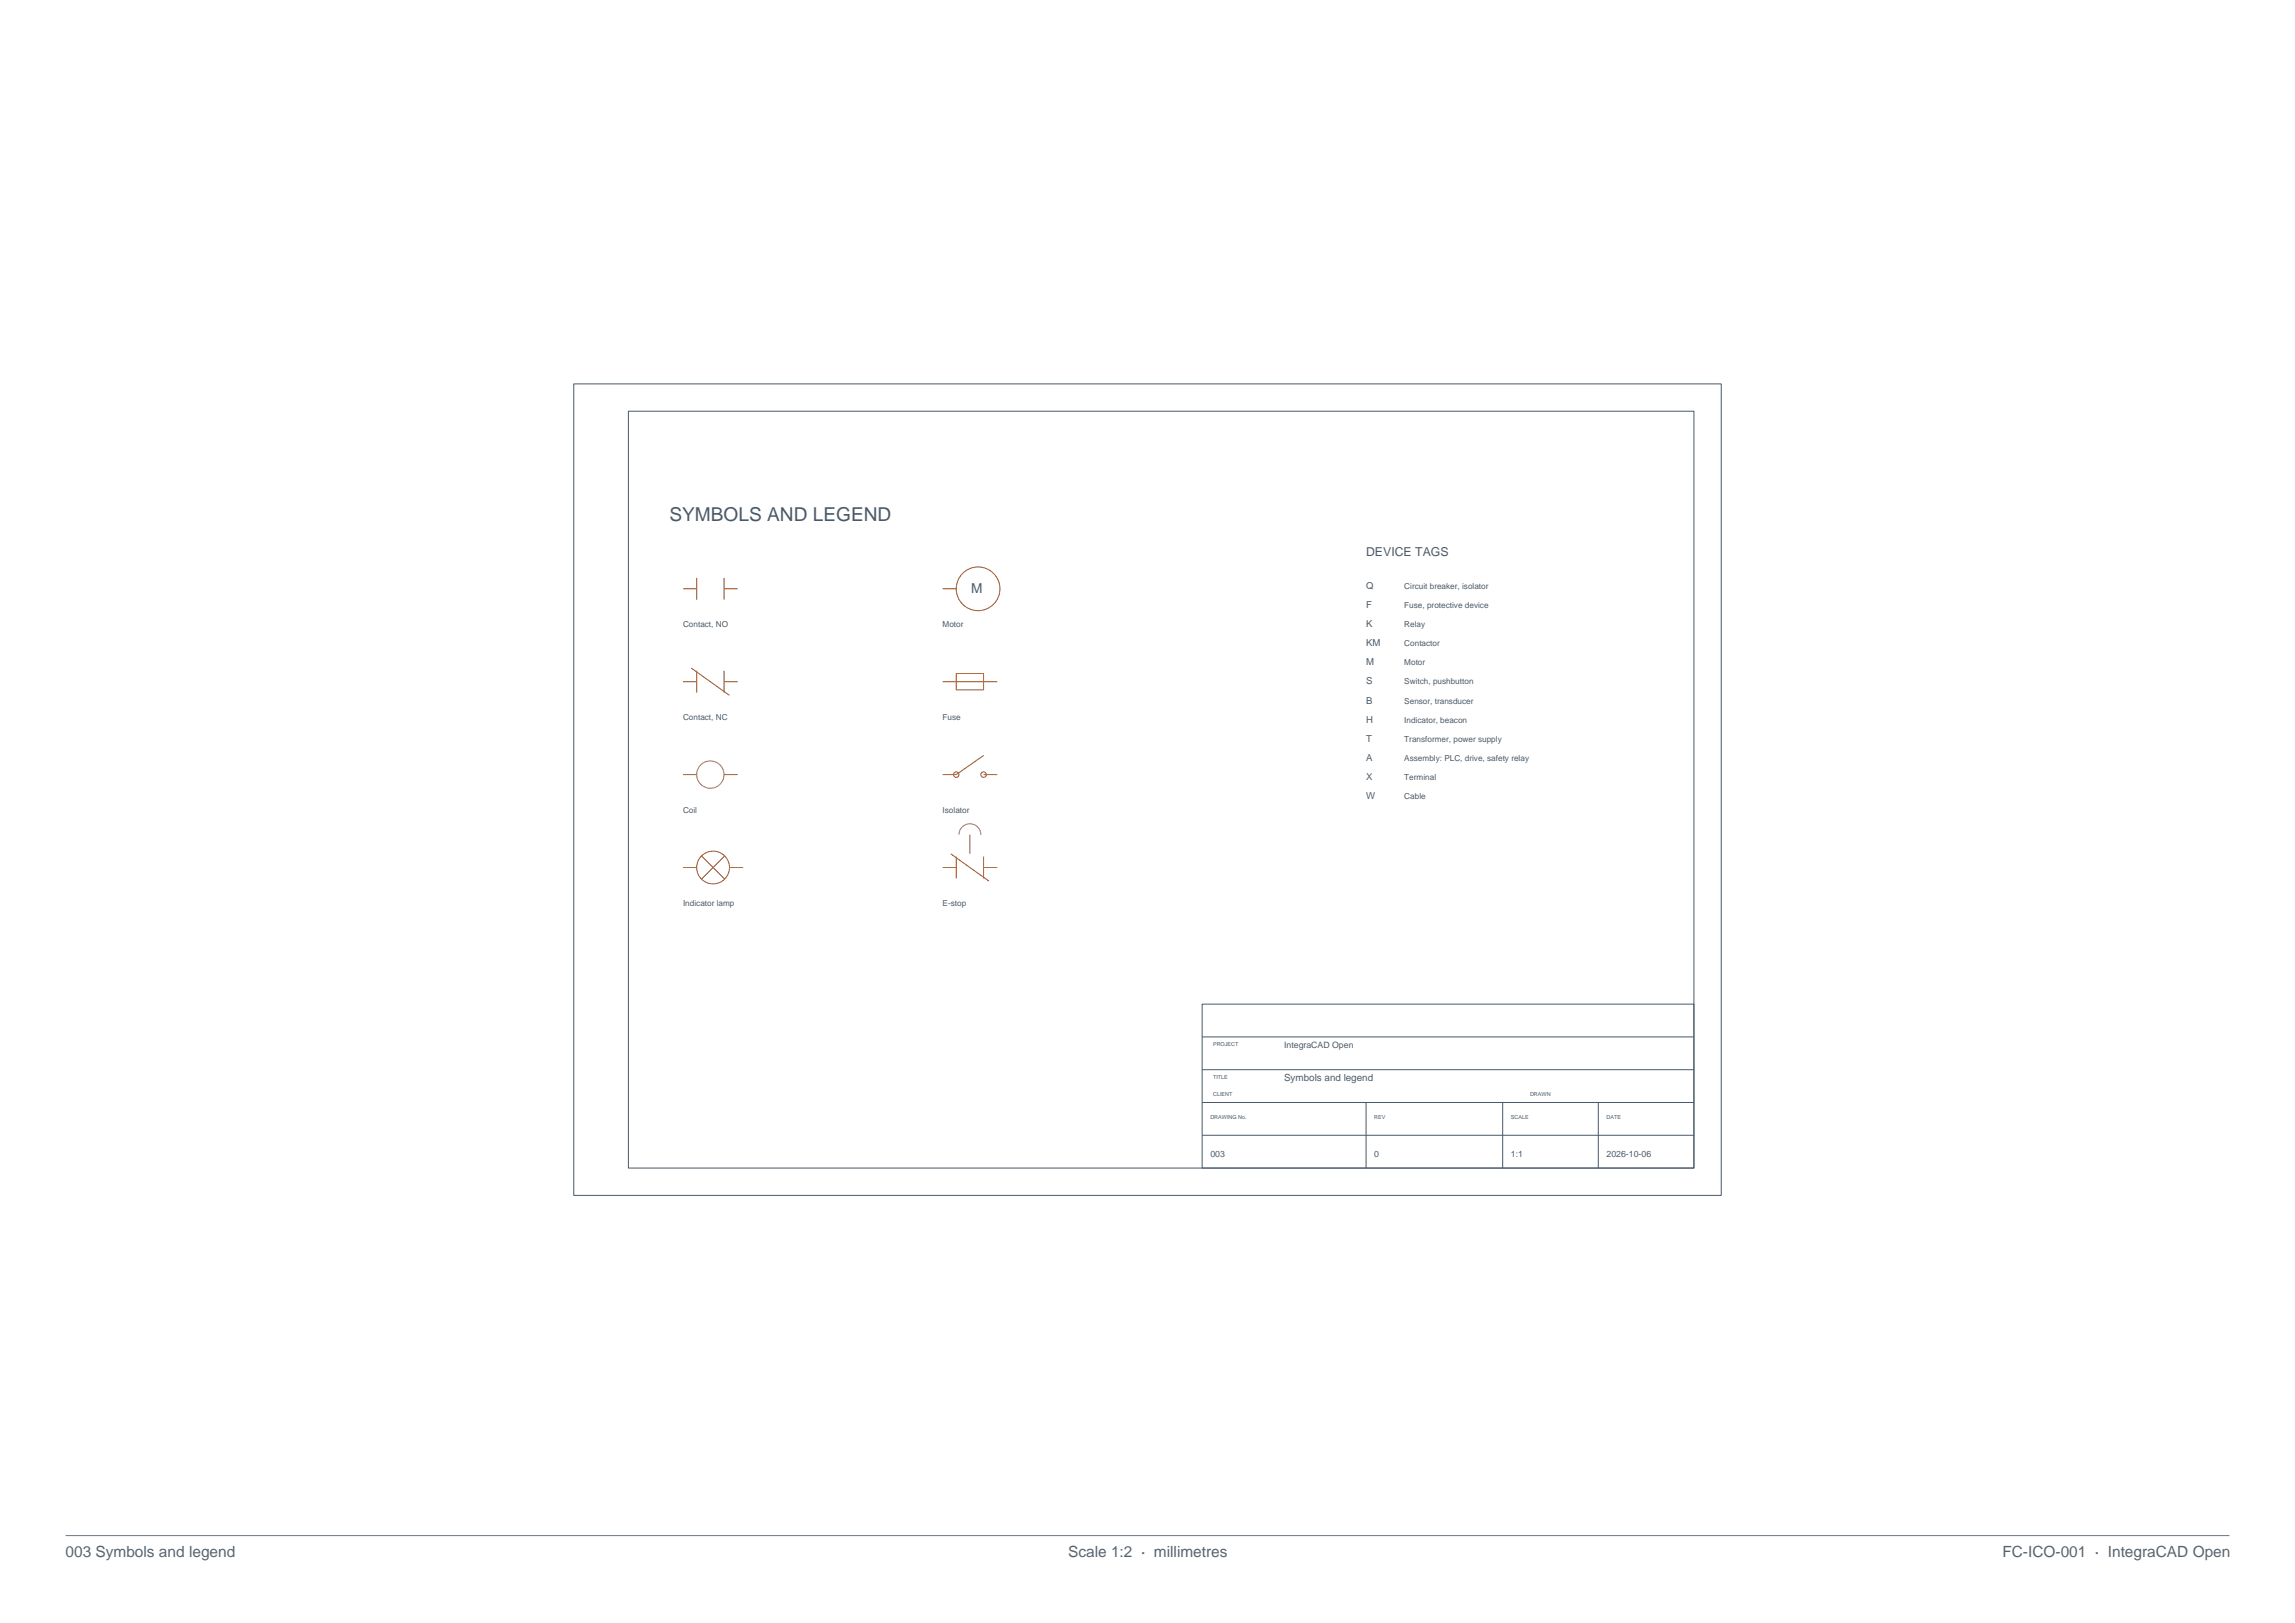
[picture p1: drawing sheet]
<svg xmlns="http://www.w3.org/2000/svg" width="420mm" height="297mm" viewBox="0 0 420 297" stroke-linecap="round" stroke-linejoin="round" font-family="sans-serif">
<defs><g id="words">
<text font-size="3.5" fill="#4a5a68" x="122.5" y="95.2">SYMBOLS AND LEGEND</text>
<g font-size="2.8" fill="#5a646e">
<text x="12" y="285">003 Symbols and legend</text>
<text x="195.5" y="285">Scale 1:2 · millimetres</text>
<text x="366.5" y="285">FC-ICO-001 · IntegraCAD Open</text>
</g>
<text font-size="2.5" fill="#4a5a68" x="177.8" y="108.5">M</text>
<text font-size="2.2" fill="#4a5a68" x="250" y="101.8">DEVICE TAGS</text>
<text font-size="1.8" fill="#4a5a68" x="235" y="197.7">Symbols and legend</text>
<g font-size="1.7" fill="#4a5a68">
<text x="250" y="107.8">Q</text>
<text x="250" y="111.2">F</text>
<text x="250" y="114.7">K</text>
<text x="250" y="118.3">KM</text>
<text x="250" y="121.7">M</text>
<text x="250" y="125.2">S</text>
<text x="250" y="128.8">B</text>
<text x="250" y="132.3">H</text>
<text x="250" y="135.8">T</text>
<text x="250" y="139.3">A</text>
<text x="250" y="142.8">X</text>
<text x="250" y="146.2">W</text>
</g>
<g font-size="1.6" fill="#4a5a68">
<text x="235" y="191.7">IntegraCAD Open</text>
<text x="221.5" y="211.8">003</text>
<text x="251.5" y="211.8">0</text>
<text x="276.5" y="211.8">1:1</text>
<text x="294" y="211.8">2026-10-06</text>
</g>
<g font-size="1.5" fill="#4a5a68">
<text x="257" y="107.8">Circuit breaker, isolator</text>
<text x="257" y="111.2">Fuse, protective device</text>
<text x="125" y="114.7">Contact, NO</text>
<text x="172.5" y="114.7">Motor</text>
<text x="257" y="114.7">Relay</text>
<text x="257" y="118.3">Contactor</text>
<text x="257" y="121.7">Motor</text>
<text x="257" y="125.2">Switch, pushbutton</text>
<text x="125" y="131.8">Contact, NC</text>
<text x="172.5" y="131.8">Fuse</text>
<text x="257" y="128.8">Sensor, transducer</text>
<text x="257" y="132.3">Indicator, beacon</text>
<text x="257" y="135.8">Transformer, power supply</text>
<text x="257" y="139.3">Assembly: PLC, drive, safety relay</text>
<text x="257" y="142.8">Terminal</text>
<text x="125" y="148.8">Coil</text>
<text x="172.5" y="148.8">Isolator</text>
<text x="257" y="146.2">Cable</text>
<text x="125" y="165.8">Indicator lamp</text>
<text x="172.5" y="165.8">E-stop</text>
</g>
<g font-size="1" fill="#4a5a68">
<text x="222" y="191.5">PROJECT</text>
<text x="222" y="197.5">TITLE</text>
<text x="222" y="200.5">CLIENT</text>
<text x="280" y="200.5">DRAWN</text>
<text x="221.5" y="204.8">DRAWING No.</text>
<text x="251.5" y="204.8">REV</text>
<text x="276.5" y="204.8">SCALE</text>
<text x="294" y="204.8">DATE</text>
</g>
</g></defs>
<path d="M105 70.2h210v148.5h-210zM115 75.2h195v138.5h-195zM220 183.8h90v30h-90zM220 195.8h90M220 189.8h90M220 207.8h90M220 201.8h90M250 201.8v12M275 201.8v12M292.5 201.8v12" fill="none" stroke="#4a5969" stroke-width=".18"/>
<g fill="none" stroke="#b5541a" stroke-width=".18">
<path d="M125 107.8h2.5M127.5 105.8v3.9M132.5 107.8h2.5M132.5 105.8v3.9M172.5 107.8h2.5M125 124.7h2.5M126.5 122.2l7 5.1M127.5 122.8v4M132.5 122.8v4M132.5 124.7h2.5M172.5 124.7h10M175 123.3h5v3h-5z"/>
<path d="M180 138.3l-5 3.5h-2.5M125 141.8h2.5M125 158.7h2.5M127.5 141.8l.2-1 .6-.8 .8-.6 .9-.1 .9 .1 .8 .6 .6 .8 .2 1M127.5 141.8l.2 .9 .6 .8 .8 .6 .9 .2 .9-.2 .8-.6 .6-.8 .2-.9M128.4 156.6l4.2 4.3M132.5 141.8h2.5M132.6 156.6l-4.2 4.3M133.5 158.7h2.5M172.5 158.7h2.5M174 156.3l7 4.9M175 156.8v4"/>
<path d="M175.5 152.8l.1-.8 .5-.7 .7-.4 .7-.1 .7 .1 .7 .4 .4 .6 .2 .9M177.5 152.8v3.5M180 141.8h2.5M180 158.7h2.5M180 156.8v4"/>
<circle cx="179" cy="107.7" r="4"/>
<circle cx="130.5" cy="158.7" r="3"/>
<circle cx="175" cy="141.8" r=".5"/>
<circle cx="180" cy="141.8" r=".5"/>
</g>
<path d="M12 281h396" fill="none" stroke="#78828c" stroke-width=".2"/>
<use href="#words"/>
</svg>
